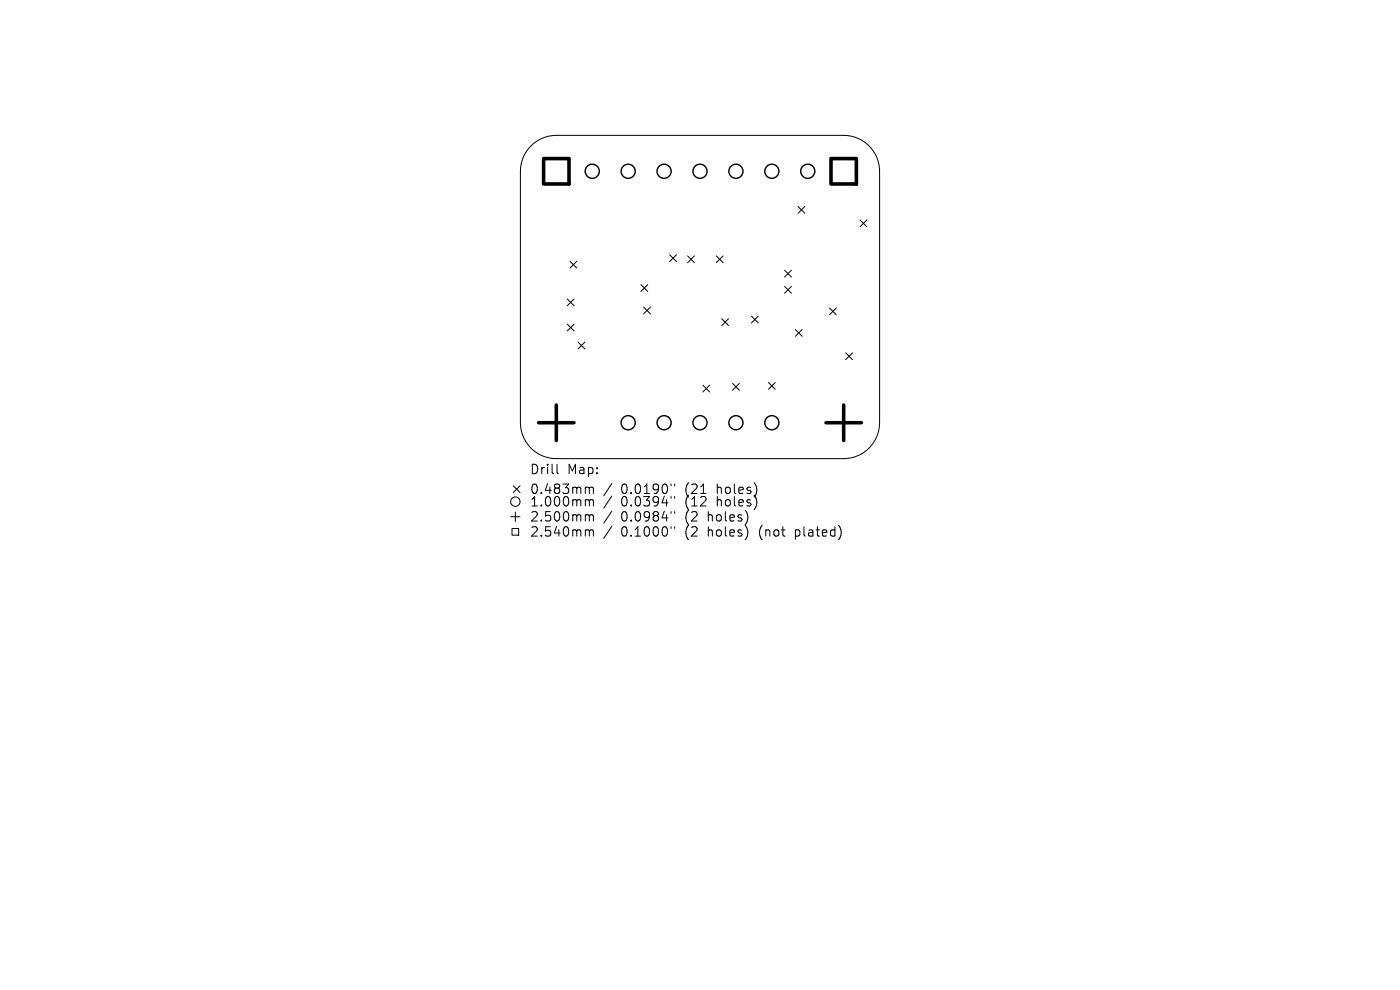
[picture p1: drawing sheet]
<svg xmlns="http://www.w3.org/2000/svg" width="297mm" height="210mm" viewBox="0 0 297 210" stroke-linecap="round" stroke-linejoin="round" font-family="sans-serif">
<defs><g id="words">
<g font-size="2.8">
<text x="112.3" y="100.9">Drill</text>
<text x="120.3" y="100.9">Map:</text>
<text x="112.3" y="105.1">0.483mm</text>
<text x="112.3" y="107.7">1.000mm</text>
<text x="131.8" y="105.1">0.0190&quot;</text>
<text x="131.8" y="107.7">0.0394&quot;</text>
<text x="145.5" y="105.1">(21</text>
<text x="145.5" y="107.7">(12</text>
<text x="152.4" y="105.1">holes)</text>
<text x="152.4" y="107.7">holes)</text>
<text x="112.3" y="110.9">2.500mm</text>
<text x="131.8" y="110.9">0.0984&quot;</text>
<text x="145.5" y="110.9">(2</text>
<text x="150.5" y="110.9">holes)</text>
<text x="112.3" y="114.1">2.540mm</text>
<text x="131.8" y="114.1">0.1000&quot;</text>
<text x="145.5" y="114.1">(2</text>
<text x="150.5" y="114.1">holes)</text>
<text x="161.5" y="114.1">(not</text>
<text x="169.3" y="114.1">plated)</text>
</g>
</g></defs>
<g fill="none" stroke="#000" stroke-width=".21">
<path d="M112.5 31.1a7.6 7.6 0 0 1 5.5-2.4h61a7.6 7.6 0 0 1 7.6 7.6v53.4a7.6 7.6 0 0 1-7.6 7.6h-61a7.6 7.6 0 0 1-7.6-7.6v-53.4a7.6 7.6 0 0 1 2.1-5.2zM120.9 55.4l1.5 1.5M122.4 55.4l-1.5 1.5M142.1 54l1.4 1.5M143.5 54l-1.4 1.5M145.9 54.3l1.4 1.4M147.3 54.3l-1.4 1.4M152 54.3l1.4 1.4M153.4 54.3l-1.4 1.4M166.4 57.3l1.5 1.5M167.9 57.3l-1.5 1.5M169.3 43.8l1.5 1.4"/>
<path d="M170.8 43.8l-1.5 1.4M182.4 46.7l1.5 1.4M183.9 46.7l-1.5 1.4M120.3 63.4l1.5 1.5M120.3 68.8l1.5 1.4M121.8 63.4l-1.5 1.5M121.8 68.8l-1.5 1.4M122.6 72.6l1.5 1.4M124.1 72.6l-1.5 1.4M136 60.4l1.4 1.4M136.5 65.1l1.5 1.5M137.4 60.4l-1.4 1.4"/>
<path d="M138 65.1l-1.5 1.5M153.1 67.6l1.5 1.5M154.6 67.6l-1.5 1.5M159.4 67.1l1.5 1.4M160.9 67.1l-1.5 1.4M166.4 60.8l1.5 1.4M167.9 60.8l-1.5 1.4M168.7 69.9l1.5 1.4M170.2 69.9l-1.5 1.4M176 65.3l1.4 1.5M177.4 65.3l-1.4 1.5M179.4 74.9l1.4 1.4"/>
<path d="M180.8 74.9l-1.4 1.4M118.2 98.5v1.7l.3 .3M149.1 81.7l1.5 1.5M150.6 81.7l-1.5 1.5M155.4 81.3l1.4 1.5M156.8 81.3l-1.4 1.5M163 81.1l1.5 1.5M164.5 81.1l-1.5 1.5M108.3 109.6h2M108.6 112.1h1.4v1.4h-1.4zM108.9 103l1.4 1.5M109.3 108.6v2"/>
<path d="M110.3 103l-1.4 1.5M124.5 103.3l.4 .1 .1 .2M124.5 106h.2l.3 .3M124.5 109.2h.2l.3 .3M124.5 112.4h.2l.3 .3M125 103.6l.3-.3 .5 .1 .1 1.3M125 103.6v1.1M125 106.3v1M125 109.5v1M125 112.7v1M125 106.3l.3-.3 .5 .1 .1 1.2M125 109.5l.3-.3 .5 .1 .1 1.2"/>
<path d="M125 112.7l.3-.3 .5 .1 .1 1.2M129.8 102.6l-1.7 2.6M129.8 105.2l-1.7 2.6M129.8 108.4l-1.7 2.6M129.8 111.6l-1.7 2.6M142.4 102.7v.4M142.4 105.3v.4M142.4 108.5v.4M142.4 111.7v.4M143.1 102.7v.4M143.1 105.3v.4M143.1 108.5v.4"/>
<path d="M143.1 111.7v.4"/>
<circle cx="109.3" cy="106.4" r="1"/>
</g>
<g fill="none" stroke="#000" stroke-width=".3">
<circle cx="125.6" cy="36.3" r="1.5"/>
<circle cx="133.3" cy="36.3" r="1.5"/>
<circle cx="140.9" cy="36.3" r="1.5"/>
<circle cx="148.5" cy="36.3" r="1.5"/>
<circle cx="156.1" cy="36.3" r="1.5"/>
<circle cx="163.7" cy="36.3" r="1.5"/>
<circle cx="171.4" cy="36.3" r="1.5"/>
<circle cx="133.3" cy="89.7" r="1.5"/>
<circle cx="140.9" cy="89.7" r="1.5"/>
<circle cx="148.5" cy="89.7" r="1.5"/>
<circle cx="156.1" cy="89.7" r="1.5"/>
<circle cx="163.7" cy="89.7" r="1.5"/>
</g>
<path d="M114.3 89.7h7.5M118 85.9v7.5M175.2 89.7h7.5M179 85.9v7.5" fill="none" stroke="#000" stroke-width=".75"/>
<path d="M115.3 33.6h5.4v5.4h-5.4zM176.3 33.6h5.4v5.4h-5.4z" fill="none" stroke="#000" stroke-width=".76"/>
<use href="#words"/>
</svg>
